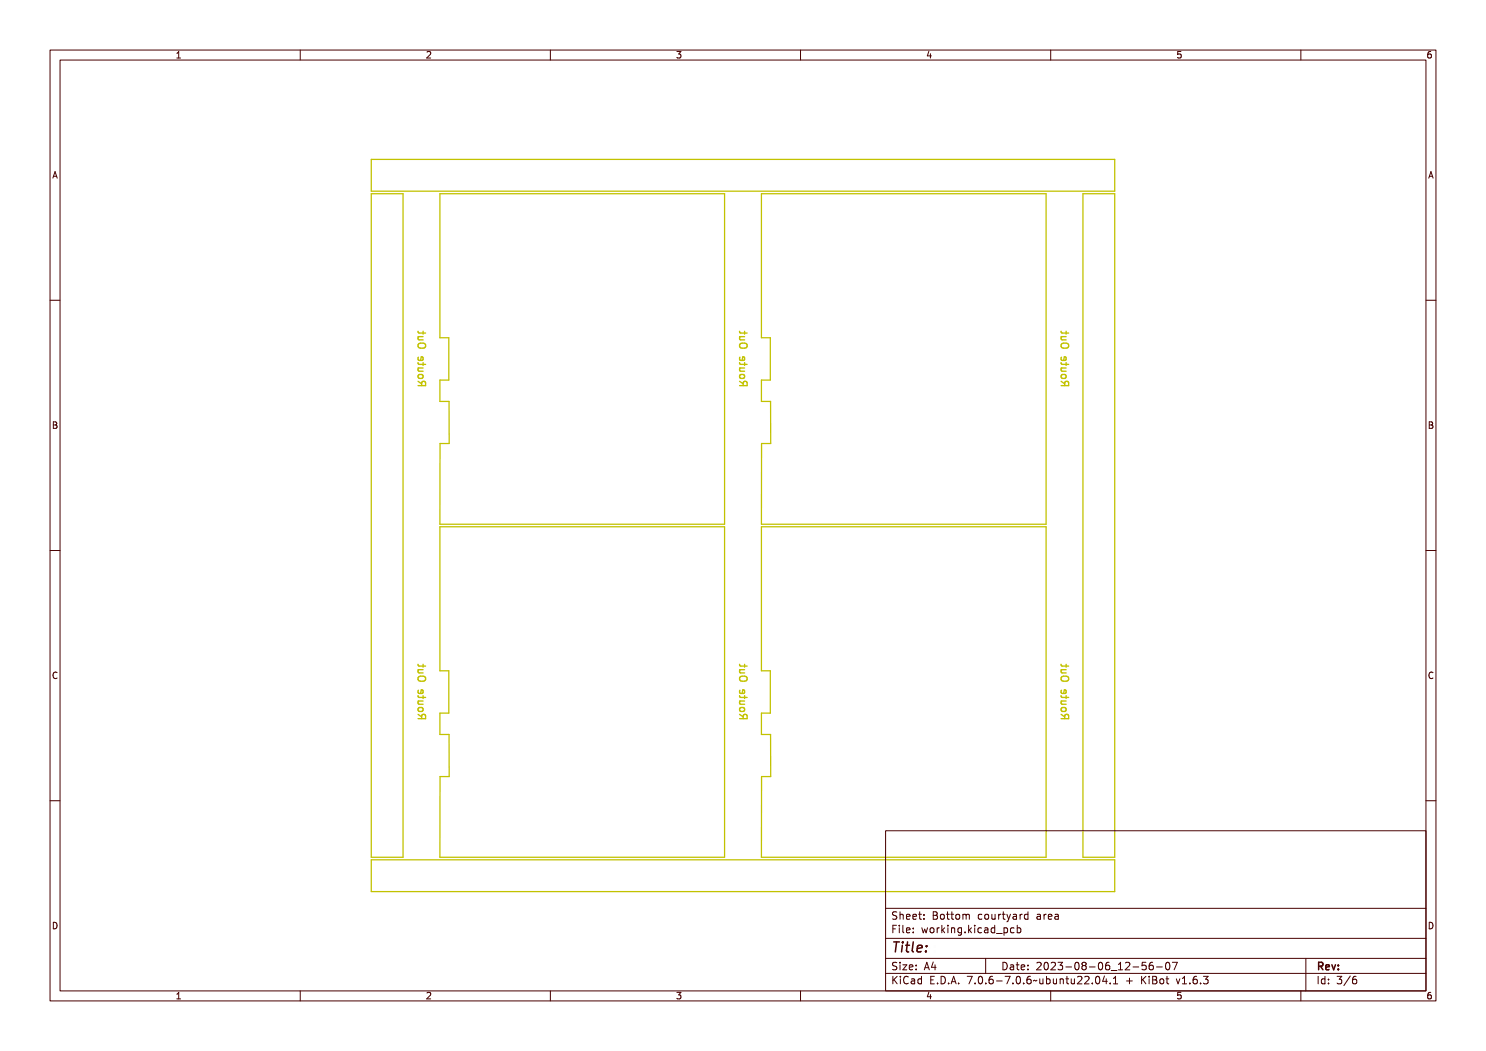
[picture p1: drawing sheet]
<svg xmlns="http://www.w3.org/2000/svg" width="297mm" height="210mm" viewBox="0 0 297 210" stroke-linecap="round" stroke-linejoin="round" font-family="sans-serif">
<defs><g id="words">
<text font-size="2.7" fill="#480000" x="178" y="190.3">Title:</text>
<g font-size="2" fill="#480000">
<text x="178" y="183.7">Sheet: Bottom courtyard area</text>
<text x="178" y="186.5">File: working.kicad_pcb</text>
<text x="178" y="193.9">Size: A4</text>
<text x="178" y="196.6">KiCad E.D.A. 7.0.6-7.0.6~ubuntu22.04.1 + KiBot v1.6.3</text>
<text x="200" y="193.9">Date: 2023-08-06_12-56-07</text>
<text x="263" y="196.6">Id: 3/6</text>
<text x="263" y="193.9">Rev:</text>
</g>
<g font-size="1.7" fill="#480000">
<text x="35" y="11.7">1</text>
<text x="85" y="11.7">2</text>
<text x="135" y="11.7">3</text>
<text x="185" y="11.7">4</text>
<text x="235" y="11.7">5</text>
<text x="285" y="11.7">6</text>
<text x="10.5" y="35.7">A</text>
<text x="285.5" y="35.7">A</text>
<text x="10.5" y="85.6">B</text>
<text x="285.5" y="85.6">B</text>
<text x="10.5" y="135.7">C</text>
<text x="285.5" y="135.7">C</text>
<text x="10.5" y="185.6">D</text>
<text x="285.5" y="185.6">D</text>
<text x="35" y="199.7">1</text>
<text x="85" y="199.7">2</text>
<text x="135" y="199.7">3</text>
<text x="185" y="199.7">4</text>
<text x="235" y="199.7">5</text>
<text x="285" y="199.7">6</text>
</g>
</g></defs>
<path d="M74.2 31.9h148.6v6.3h-148.6zM74.2 38.7h6.4v132.6h-6.4zM87.9 38.7h56.9v66.1h-56.9v-16.2h1.9v-8.4h-1.9v-4.3h1.8v-8.4h-1.8zM152.2 38.7h56.9v66.1h-56.9v-16.2h1.8v-8.4h-1.8v-4.3h1.8v-8.4h-1.8zM216.4 38.7h6.4v132.6h-6.4zM87.9 105.3h56.9v66h-56.9v-16.1h1.9v-8.4h-1.9v-4.3h1.8v-8.5h-1.8zM152.2 105.3h56.9v66h-56.9v-16.1h1.8v-8.4h-1.8v-4.3h1.8v-8.5h-1.8zM74.2 171.8h148.6v6.4h-148.6z" fill="none" stroke="#c2c200" stroke-width=".25"/>
<g fill="none" stroke="#c2c200" stroke-width=".27">
<path d="M83.6 76.2l.7 .5M83.6 77.1h1.5v-.6l-.2-.2-.3-.1-.3 .1v.8M83.6 66.2l.2 .3h1.3M83.6 72.4l.2 .4h1.3M83.6 73.5h1M83.6 67.3h1M83.6 69a.9 .9 0 0 1 1.4 .3 .84 .84 0 0 1-.7 .5 .84 .84 0 0 1-.8-.5zM83.6 75l.7-.2 .2 .2 .1 .3-.3 .3h-.5l-.2-.3zM83.6 71.4v.4l.2 .2 .7-.1v-.5l-.3-.1-.1 .7M83.6 76.3l.5-.1 .2 .2 .7-.4v.2l-.5 .2-.1 .3v.1h.6v.2h-1.5zM83.7 69.2a.9 .9 0 0 1 1.2 .1 .78 .78 0 0 1-1.2 0zM83.7 67.3l-.1 .2v.3l1 .1"/>
<path d="M83.7 73.5l-.1 .2v.4l1 .1M83.8 76.4h.3l.1 .4h-.5zM83.8 68.6a1.02 1.02 0 0 1 1.3 .3 .51 .51 0 0 1-.5 .7h-.5a.51 .51 0 0 1-.5-.4 .51 .51 0 0 1 .2-.6zM83.9 73.7h1.1v.2h-.2a.36 .36 0 0 1 .2 .5 .36 .36 0 0 1-.4 .2h-.7v-.2h.8l.2-.2-.2-.3h-.8zM83.9 72.5h.1v.4h.7l.2-.4h.1v.4l-.2 .2h-.8v.3h-.1v-.3h-.3v-.2h.3zM83.9 67.7h1.1v.1h-.2a.36 .36 0 0 1 .2 .5 .36 .36 0 0 1-.4 .2h-.7v-.2h.8l.2-.2-.2-.2-.8-.1zM83.9 66.5h.1v.4h.7l.2-.4h.1v.4l-.2 .1-.8 .1v.3h-.1v-.3h-.3v-.2h.3zM84 71.4l.5-.2v.8a.42 .42 0 0 0 .4-.3 .42 .42 0 0 0-.1-.4 .48 .48 0 0 1 .2 .4 .48 .48 0 0 1-.2 .5 .55 .55 0 0 1-.8-.1 .55 .55 0 0 1 0-.7zM84.1 71.5l.2-.1v.6l-.3-.2zM84.1 75.2l.5-.1 .2 .1a.4 .4 0 0 1-.4 .5 .4 .4 0 0 1-.4-.5zM84.6 66.2v.6M84.6 72.4v.6"/>
<path d="M147.8 77.1h1.5v-.6l-.1-.2-.4-.1-.2 .1-.1 .8M147.8 73.5h1M147.8 72.4l.2 .4h1.3M147.8 67.3h1M147.8 66.2l.2 .3h1.3M147.8 76.2l.7 .5M147.8 69a.9 .9 0 0 1 1.5 .3 .84 .84 0 0 1-.8 .5 .84 .84 0 0 1-.7-.5zM147.9 75l.6-.2 .3 .2v.3l-.3 .3h-.4l-.3-.3zM147.9 71.4l-.1 .4 .2 .2 .8-.1v-.5l-.3-.1-.2 .7M147.9 76.3l.4-.1 .3 .2 .7-.4v.2l-.5 .2-.2 .3v.1h.7v.2h-1.5zM148 69.2a.9 .9 0 0 1 1.1 .1 .78 .78 0 0 1-1.2 0zM148 73.5l-.2 .2 .1 .4 .9 .1"/>
<path d="M148 67.3l-.2 .2 .1 .3 .9 .1M148 76.4h.4l.1 .4h-.5zM148 68.6a1.02 1.02 0 0 1 1.3 .3 .51 .51 0 0 1-.5 .7h-.5a.51 .51 0 0 1-.5-.4 .51 .51 0 0 1 .2-.6zM148.2 73.7h1.1v.2h-.2a.36 .36 0 0 1 .2 .5 .36 .36 0 0 1-.5 .2h-.6v-.2h.8l.1-.2-.2-.3h-.7zM148.2 72.5h.1v.4h.7l.1-.4h.2l-.1 .4-.1 .2h-.8v.3h-.1v-.3h-.4v-.2h.4zM148.2 67.7h1.1v.1h-.2a.36 .36 0 0 1 .2 .5 .36 .36 0 0 1-.5 .2h-.6v-.2h.8l.1-.2-.2-.2-.7-.1zM148.2 66.5h.1v.4h.7l.1-.4h.2l-.1 .4-.1 .1-.8 .1v.3h-.1v-.3h-.4v-.2h.4zM148.3 71.4l.4-.2v.8a.42 .42 0 0 0 .4-.3 .42 .42 0 0 0-.1-.4 .48 .48 0 0 1 .3 .4 .48 .48 0 0 1-.3 .5 .55 .55 0 0 1-.7-.1 .55 .55 0 0 1 0-.7zM148.4 71.5l.2-.1v.6l-.3-.2zM148.4 75.2l.5-.1 .2 .1a.4 .4 0 0 1-.4 .5 .4 .4 0 0 1-.4-.5zM148.8 66.2v.6M148.8 72.4v.6"/>
<path d="M212.1 77.1h1.5v-.6l-.2-.2-.3-.1-.2 .1-.1 .8M212.1 73.5h1M212.1 72.4l.2 .4h1.3M212.1 67.3h1M212.1 66.2l.2 .3h1.3M212.1 76.2l.7 .5M212.1 69a.9 .9 0 0 1 1.4 .3 .84 .84 0 0 1-.7 .5 .84 .84 0 0 1-.8-.5zM212.2 75l.6-.2 .2 .2 .1 .3-.3 .3h-.4l-.3-.3zM212.2 71.4l-.1 .4 .2 .2 .7-.1v-.5l-.3-.1-.1 .7M212.2 76.3l.4-.1 .2 .2 .7-.4v.2l-.5 .2-.1 .3v.1h.6v.2h-1.5zM212.2 69.2a.9 .9 0 0 1 1.2 .1 .78 .78 0 0 1-1.2 0zM212.2 73.5l-.1 .2 .1 .4 .9 .1"/>
<path d="M212.2 67.3l-.1 .2 .1 .3 .9 .1M212.3 76.4h.4v.4h-.5zM212.3 68.6a1.02 1.02 0 0 1 1.3 .3 .51 .51 0 0 1-.5 .7h-.5a.51 .51 0 0 1-.5-.4 .51 .51 0 0 1 .2-.6zM212.4 73.7h1.1v.2h-.1a.36 .36 0 0 1 .1 .5 .36 .36 0 0 1-.4 .2h-.7v-.2h.8l.2-.2-.2-.3h-.8zM212.4 72.5h.2v.4h.7l.1-.4h.1v.4l-.2 .2h-.7v.3h-.2v-.3h-.3v-.2h.3zM212.4 67.7h1.1v.1h-.1a.36 .36 0 0 1 .1 .5 .36 .36 0 0 1-.4 .2h-.7v-.2h.8l.2-.2-.2-.2-.8-.1zM212.4 66.5h.2v.4h.7l.1-.4h.1v.4l-.2 .1-.7 .1v.3h-.2v-.3h-.3v-.2h.3zM212.5 71.4l.5-.2v.8a.42 .42 0 0 0 .4-.3 .42 .42 0 0 0-.1-.4 .48 .48 0 0 1 .3 .4 .48 .48 0 0 1-.3 .5 .55 .55 0 0 1-.7-.1 .55 .55 0 0 1-.1-.7zM212.6 71.5l.3-.1v.6l-.3-.2zM212.7 75.2l.5-.1 .2 .1a.4 .4 0 0 1-.4 .5 .4 .4 0 0 1-.4-.5zM213.1 66.2v.6M213.1 72.4v.6"/>
<path d="M83.6 132.7l.2 .4h1.3M83.6 139l.2 .4h1.3M83.6 133.8h1M83.6 135.6a.9 .9 0 0 1 1.4 .3 .84 .84 0 0 1-.7 .4 .84 .84 0 0 1-.8-.4zM83.6 137.9v.4l.2 .3 .7-.1v-.6l-.3-.1-.1 .8M83.7 135.7a.9 .9 0 0 1 1.2 .2 .78 .78 0 0 1-1.2 0zM83.7 133.8l-.1 .2v.4l1 .1M83.8 135.2a1.02 1.02 0 0 1 1.3 .3 .51 .51 0 0 1-.5 .6h-.5a.51 .51 0 0 1-.5-.3 .51 .51 0 0 1 .2-.6zM83.9 139.1h.1v.4h.7l.2-.4h.1v.4l-.2 .2h-.8v.3h-.1v-.3h-.3v-.2h.3zM83.9 134.2h1.1v.2h-.2a.36 .36 0 0 1 .2 .4 .36 .36 0 0 1-.4 .3h-.7v-.2h.8l.2-.2-.2-.3h-.8zM83.9 133h.1v.4h.7l.2-.4h.1v.4l-.2 .2h-.8v.3h-.1v-.3h-.3v-.2h.3zM84 137.9l.5-.1v.8a.42 .42 0 0 0 .4-.3 .42 .42 0 0 0-.1-.5 .48 .48 0 0 1 .2 .5 .48 .48 0 0 1-.2 .4 .55 .55 0 0 1-.8-.1 .55 .55 0 0 1 0-.7z"/>
<path d="M84.1 138h.2v.6l-.3-.2zM84.6 132.7v.6M84.6 139v.6M147.8 132.7l.2 .4h1.3M147.8 139l.2 .4h1.3M147.8 133.8h1M147.8 135.6a.9 .9 0 0 1 1.5 .3 .84 .84 0 0 1-.8 .4 .84 .84 0 0 1-.7-.4zM147.9 137.9l-.1 .4 .2 .3 .8-.1v-.6l-.3-.1-.2 .8M148 135.7a.9 .9 0 0 1 1.1 .2 .78 .78 0 0 1-1.2 0zM148 133.8l-.2 .2 .1 .4 .9 .1M148 135.2a1.02 1.02 0 0 1 1.3 .3 .51 .51 0 0 1-.5 .6h-.5a.51 .51 0 0 1-.5-.3 .51 .51 0 0 1 .2-.6zM148.2 139.1h.1v.4h.7l.1-.4h.2l-.1 .4-.1 .2h-.8v.3h-.1v-.3h-.4v-.2h.4z"/>
<path d="M148.2 134.2h1.1v.2h-.2a.36 .36 0 0 1 .2 .4 .36 .36 0 0 1-.5 .3h-.6v-.2h.8l.1-.2-.2-.3h-.7zM148.2 133h.1v.4h.7l.1-.4h.2l-.1 .4-.1 .2h-.8v.3h-.1v-.3h-.4v-.2h.4zM148.3 137.9l.4-.1v.8a.42 .42 0 0 0 .4-.3 .42 .42 0 0 0-.1-.5 .48 .48 0 0 1 .3 .5 .48 .48 0 0 1-.3 .4 .55 .55 0 0 1-.7-.1 .55 .55 0 0 1 0-.7zM148.4 138h.2v.6l-.3-.2zM148.8 132.7v.6M148.8 139v.6M212.1 132.7l.2 .4h1.3M212.1 139l.2 .4h1.3M212.1 133.8h1M212.1 135.6a.9 .9 0 0 1 1.4 .3 .84 .84 0 0 1-.7 .4 .84 .84 0 0 1-.8-.4zM212.2 137.9l-.1 .4 .2 .3 .7-.1v-.6l-.3-.1-.1 .8M212.2 135.7a.9 .9 0 0 1 1.2 .2 .78 .78 0 0 1-1.2 0z"/>
<path d="M212.2 133.8l-.1 .2 .1 .4 .9 .1M212.3 135.2a1.02 1.02 0 0 1 1.3 .3 .51 .51 0 0 1-.5 .6h-.5a.51 .51 0 0 1-.5-.3 .51 .51 0 0 1 .2-.6zM212.4 139.1h.2v.4h.7l.1-.4h.1v.4l-.2 .2h-.7v.3h-.2v-.3h-.3v-.2h.3zM212.4 134.2h1.1v.2h-.1a.36 .36 0 0 1 .1 .4 .36 .36 0 0 1-.4 .3h-.7v-.2h.8l.2-.2-.2-.3h-.8zM212.4 133h.2v.4h.7l.1-.4h.1v.4l-.2 .2h-.7v.3h-.2v-.3h-.3v-.2h.3zM212.5 137.9l.5-.1v.8a.42 .42 0 0 0 .4-.3 .42 .42 0 0 0-.1-.5 .48 .48 0 0 1 .3 .5 .48 .48 0 0 1-.3 .4 .55 .55 0 0 1-.7-.1 .55 .55 0 0 1-.1-.7zM212.6 138h.3v.6l-.3-.2zM213.1 132.7v.6M213.1 139v.6M83.6 143.6h1.5v-.6l-.2-.2-.3-.1-.3 .2v.7M83.6 140.1h1M83.6 142.7l.7 .5"/>
<path d="M83.6 141.5l.7-.1 .2 .1 .1 .4-.3 .3h-.5l-.2-.3zM83.6 142.8l.5-.1 .2 .3 .7-.5v.2l-.5 .3-.1 .2v.2h.6v.2h-1.5zM83.7 140.1l-.1 .2v.4h1M83.8 143h.3l.1 .4h-.5zM83.9 140.3h1.1v.2h-.2a.36 .36 0 0 1 .2 .4 .36 .36 0 0 1-.4 .2h-.7v-.2h.8l.2-.2-.2-.2h-.8zM84.1 141.7h.5l.2 .1a.4 .4 0 0 1-.4 .4 .4 .4 0 0 1-.4-.4zM147.8 143.6h1.5v-.6l-.1-.2-.4-.1-.2 .2-.1 .7M147.8 140.1h1M147.8 142.7l.7 .5M147.9 141.5l.6-.1 .3 .1v.4l-.3 .3h-.4l-.3-.3zM147.9 142.8l.4-.1 .3 .3 .7-.5v.2l-.5 .3-.2 .2v.2h.7v.2h-1.5zM148 140.1l-.2 .2 .1 .4h.9"/>
<path d="M148 143h.4l.1 .4h-.5zM148.2 140.3h1.1v.2h-.2a.36 .36 0 0 1 .2 .4 .36 .36 0 0 1-.5 .2h-.6v-.2h.8l.1-.2-.2-.2h-.7zM148.4 141.7h.5l.2 .1a.4 .4 0 0 1-.4 .4 .4 .4 0 0 1-.4-.4zM212.1 142.7l.7 .5M212.1 143.6h1.5v-.6l-.2-.2-.3-.1-.2 .2-.1 .7M212.1 140.1h1M212.2 141.5l.6-.1 .2 .1 .1 .4-.3 .3h-.4l-.3-.3zM212.2 142.8l.4-.1 .2 .3 .7-.5v.2l-.5 .3-.1 .2v.2h.6v.2h-1.5zM212.2 140.1l-.1 .2 .1 .4h.9M212.3 143h.4v.4h-.5zM212.4 140.3h1.1v.2h-.1a.36 .36 0 0 1 .1 .4 .36 .36 0 0 1-.4 .2h-.7v-.2h.8l.2-.2-.2-.2h-.8zM212.7 141.7h.5l.2 .1a.4 .4 0 0 1-.4 .4 .4 .4 0 0 1-.4-.4z"/>
<circle cx="84.4" cy="75.4" r=".53"/>
<circle cx="148.7" cy="75.4" r=".53"/>
<circle cx="212.9" cy="75.4" r=".53"/>
<circle cx="84.4" cy="141.9" r=".53"/>
<circle cx="148.7" cy="141.9" r=".53"/>
<circle cx="212.9" cy="141.9" r=".53"/>
</g>
<g fill="none" stroke="#480000" stroke-width=".2">
<path d="M10 10h277v190h-277zM12 12h273v186h-273zM60 10v2M110 10v2M160 10v2M210 10v2M260 10v2M10 60h2M285 60h2M10 110h2M285 110h2M10 160h2"/>
<path d="M285 160h2M177 166h108v32h-108zM60 198v2M110 198v2M160 198v2M177 181.5h108M177 187.5h108M177 191.5h108M177 194.5h108M178.1 195.2h.2v.6l.6-.6h.3l-.6 .6 .6 .8h-.2l-.5-.7-.2 .2v.5h-.2zM178.2 185h.9v.2h-.7v.4h.6v.2h-.6v.7h-.2zM178.3 182.4l.5-.1h.2v.2a.31 .31 0 0 0-.5-.1 .31 .31 0 0 0 0 .5 .5 .5 0 0 1 .6 .6 .5 .5 0 0 1-.8 .2l-.1-.2a.34 .34 0 0 0 .4 .1 .34 .34 0 0 0 .1-.5 .47 .47 0 0 1-.5-.2 .47 .47 0 0 1 .1-.5z"/>
<path d="M178.3 192.5l.5-.1h.2v.2a.31 .31 0 0 0-.5-.1 .31 .31 0 0 0 0 .5 .5 .5 0 0 1 .6 .6 .5 .5 0 0 1-.8 .2l-.1-.2a.34 .34 0 0 0 .4 .1 .34 .34 0 0 0 .1-.5 .47 .47 0 0 1-.5-.2 .47 .47 0 0 1 .1-.5zM179.4 182.2h.2v.6a.35 .35 0 0 1 .4-.1 .35 .35 0 0 1 .2 .4v.6h-.2v-.8h-.4v.8h-.2zM179.5 185.4h.4v.9h.4v.2h-.9v-.2h.3v-.8h-.2zM179.5 192.8h.4v.9h.4v.1h-.9v-.1h.3v-.8h-.2zM179.5 195.6h.4v.9h.4v.1h-.9v-.1h.3v-.8h-.2zM179.7 184.9h.2v.3h-.2zM179.7 192.3h.2v.3h-.2zM179.7 195.1h.2v.3h-.2zM180.6 184.9h.4v1.3l.4 .1v.2l-.5-.2v-1.2h-.3zM180.6 192.8h.8l-.6 .9h.6v.1h-.8l.6-.9h-.6zM180.7 182.8l.1-.1a.49 .49 0 0 1 .5 0 .49 .49 0 0 1 .2 .5h-.8a.42 .42 0 0 0 .3 .4 .42 .42 0 0 0 .4-.1 .47 .47 0 0 1-.4 .3 .47 .47 0 0 1-.4-.3zM180.7 195.4a.4 .4 0 0 1 .4-.3 .4 .4 0 0 1 .4 .3 .56 .56 0 0 0-.8 .4 .56 .56 0 0 0 .5 .7l.3-.1a.43 .43 0 0 1-.5 .3 .43 .43 0 0 1-.4-.4v-.6z"/>
<path d="M180.8 182.9l.4-.1 .1 .3h-.6zM181.8 195.6l.3-.1a.43 .43 0 0 1 .5 .5v.6h-.1v-.1a.38 .38 0 0 1-.5 .2 .38 .38 0 0 1-.2-.5 .38 .38 0 0 1 .4-.2h.3a.35 .35 0 0 0-.3-.4 .35 .35 0 0 0-.4 .2zM181.9 182.8l.1-.1a.49 .49 0 0 1 .5 0 .49 .49 0 0 1 .2 .5h-.8a.42 .42 0 0 0 .3 .4 .42 .42 0 0 0 .5-.1 .47 .47 0 0 1-.5 .3 .47 .47 0 0 1-.4-.3zM181.9 185.5l.1-.1a.49 .49 0 0 1 .5 0 .49 .49 0 0 1 .2 .5h-.8a.42 .42 0 0 0 .3 .4 .42 .42 0 0 0 .5-.1 .47 .47 0 0 1-.5 .3 .47 .47 0 0 1-.4-.3zM181.9 192.9l.1-.1a.49 .49 0 0 1 .5 0 .49 .49 0 0 1 .2 .5h-.8a.42 .42 0 0 0 .3 .4 .42 .42 0 0 0 .5-.1 .47 .47 0 0 1-.5 .3 .47 .47 0 0 1-.4-.3zM182 196.2l.5-.1a.31 .31 0 0 1-.2 .4 .31 .31 0 0 1-.4-.1zM182 182.9l.4-.1 .1 .3h-.6zM182 185.6l.4-.1 .1 .3h-.6zM182 193l.4-.1 .1 .3h-.6zM183 195.7l.4-.2 .2 .2v-.6h.2v1.5h-.2v-.1a.42 .42 0 0 1-.5 .1 .42 .42 0 0 1-.2-.5zM183.2 195.8l.1-.1a.4 .4 0 0 1 .3 .4 .4 .4 0 0 1-.3 .4l-.2-.2zM183.2 182.3h.2v.4h.4v.1h-.4v.7l.4 .1v.1h-.4l-.1-.1-.1-.8h-.3v-.1h.3z"/>
<path d="M183.3 185.4h.2v.3h-.2zM183.3 186.2h.2v.3h-.2zM183.3 192.8h.2v.3h-.2zM183.3 193.6h.2v.2h-.2zM184.5 182.7h.2v.3h-.2zM184.5 183.5h.2v.2h-.2zM185.2 185.4h.2l.2 .8 .1-.5h.2l.2 .5 .1-.8h.2l-.2 1.1h-.2l-.2-.7-.2 .7h-.1zM185.4 195.2h.9v.2h-.7v.4h.6v.2h-.6v.5h.7v.1h-.9zM185.7 192.4h.2l.5 1.4h-.2l-.1-.3h-.5l-.1 .3h-.2zM185.8 192.6l.2 .7h-.4zM186.6 182.3h.4a.35 .35 0 0 1 .5 .2 .35 .35 0 0 1-.3 .5 .41 .41 0 0 1 .3 .5 .41 .41 0 0 1-.5 .2h-.4zM186.8 183.1h.2a.27 .27 0 0 1 .3 .2 .27 .27 0 0 1-.3 .3h-.2z"/>
<path d="M186.8 182.5h.2a.23 .23 0 0 1 .3 .2 .23 .23 0 0 1-.3 .2h-.2zM186.8 185.6l.1-.1a.39 .39 0 0 1 .4 .4 .39 .39 0 0 1-.4 .4l-.1-.2zM186.9 196.4h.2v.2h-.2zM187.1 192.4h.2v.9h.2v.2h-.2v.3h-.2v-.3h-.6zM187.1 192.6v.7h-.4zM187.8 195.2a.76 .76 0 0 1 .9 .7 .76 .76 0 0 1-.9 .7zM188 195.4a.57 .57 0 0 1 .5 .5 .57 .57 0 0 1-.5 .6zM188 185.4h.2v.2v-.1a.29 .29 0 0 1 .3-.2 .29 .29 0 0 1 .3 .3 .37 .37 0 0 0-.5-.1 .37 .37 0 0 0-.1 .4v.6h-.2zM188 182.9l.1-.1a.39 .39 0 0 1 .4 .4 .39 .39 0 0 1-.4 .4l-.1-.2zM189.1 184.9h.1v.9l.5-.4h.2l-.4 .4 .5 .7h-.2l-.4-.6-.2 .1v.5h-.1zM189.2 182.3h.2v.4h.4v.1h-.4v.7l.4 .1v.1h-.4l-.1-.1-.1-.8h-.2v-.1h.2zM189.3 196.4h.3v.2h-.3z"/>
<path d="M190.3 185.4h.4v.9h.4v.2h-.9v-.2h.4v-.8h-.3zM190.5 182.3h.1v.4h.4v.1h-.4v.7l.4 .1v.1h-.4l-.1-.1v-.8h-.3v-.1h.3zM190.5 195.2h.3l.4 1.4h-.2l-.1-.3h-.5l-.1 .3h-.2zM190.6 184.9h.1v.3h-.1zM190.6 195.4l.2 .7h-.4zM191.4 185.4h.2v.1a.35 .35 0 0 1 .4-.1 .35 .35 0 0 1 .3 .4v.7h-.2l-.1-.9h-.3l-.1 .9h-.2zM191.6 182.9l.1-.1a.39 .39 0 0 1 .4 .4 .39 .39 0 0 1-.4 .4l-.1-.2zM191.7 196.4h.3v.2h-.3zM192.5 182.7l.6 .1 .3-.1 .1 1h-.1l-.1-.9-.2 .1v.8h-.1l-.2-.9-.1 .9h-.2zM192.7 185.5l.3-.2 .3 .2v-.1h.2v1a.53 .53 0 0 1-.8 .4v-.2a.36 .36 0 0 0 .4 .1 .36 .36 0 0 0 .2-.4l-.1 .1a.53 .53 0 0 1-.7-.3 .53 .53 0 0 1 .2-.6zM192.8 185.6l.1-.1a.39 .39 0 0 1 .4 .4 .39 .39 0 0 1-.4 .4l-.1-.2zM193.8 195.2h.9l-.5 1.4h-.2l.5-1.2h-.7z"/>
<path d="M194.1 186.2h.3v.3h-.3zM195.1 184.9h.2v.9l.4-.4h.3l-.5 .4 .5 .7h-.2l-.4-.6-.1 .1v.5h-.2zM195.2 182.8a.39 .39 0 0 1 .4-.2 .39 .39 0 0 1 .3 .3 .4 .4 0 0 0-.6 0 .4 .4 0 0 0 0 .6 .4 .4 0 0 0 .6 0 .45 .45 0 0 1-.6 .3 .45 .45 0 0 1-.3-.6zM195.3 196.4h.3v.2h-.3zM196.3 185.4h.5v.9h.3v.2h-.9v-.2h.4v-.8h-.3zM196.3 195.4a.57 .57 0 0 1 .7 0 .57 .57 0 0 1 .1 .8 .5 .5 0 0 1-.6 .5 .5 .5 0 0 1-.3-.8zM196.4 182.9l.1-.1a.39 .39 0 0 1 .4 .4 .39 .39 0 0 1-.4 .4l-.1-.2zM196.5 195.4a.61 .61 0 0 1 .4 1l-.1 .1a.61 .61 0 0 1-.4-1zM196.6 184.9h.2v.3h-.2zM197 191.5v3M197.4 182.7h.2v.8l.2 .1 .3-.2v-.7h.2v1h-.2v-.1a.35 .35 0 0 1-.4 .2 .35 .35 0 0 1-.3-.5zM197.6 185.5a.39 .39 0 0 1 .4-.2 .39 .39 0 0 1 .3 .3 .4 .4 0 0 0-.6 0 .4 .4 0 0 0 0 .6 .4 .4 0 0 0 .6 0 .45 .45 0 0 1-.6 .3 .45 .45 0 0 1-.3-.6z"/>
<path d="M197.7 196.4h.3v.2h-.3zM198.7 185.4l.2-.1a.43 .43 0 0 1 .6 .5v.7h-.2v-.2a.38 .38 0 0 1-.5 .2 .38 .38 0 0 1-.2-.5 .38 .38 0 0 1 .5-.2h.2a.35 .35 0 0 0-.3-.4 .35 .35 0 0 0-.3 .2zM198.7 195.4a.38 .38 0 0 1 .4-.3 .38 .38 0 0 1 .3 .3 .43 .43 0 0 0-.5 0 .43 .43 0 0 0-.1 .5 .46 .46 0 0 1 .7 .1 .46 .46 0 0 1-.2 .6 .46 .46 0 0 1-.7-.2zM198.8 182.7h.2v.2v-.1a.29 .29 0 0 1 .4-.2 .29 .29 0 0 1 .2 .3 .37 .37 0 0 0-.4-.1 .37 .37 0 0 0-.2 .4v.5h-.2zM198.8 186l.5-.1a.31 .31 0 0 1-.1 .4 .31 .31 0 0 1-.4-.1zM199.9 185.5l.3-.2 .3 .2v-.6h.2v1.6h-.2v-.2a.42 .42 0 0 1-.5 .1 .42 .42 0 0 1-.2-.5zM200 196h.5v.2h-.5zM200 185.6l.1-.1a.39 .39 0 0 1 .4 .4 .39 .39 0 0 1-.4 .4l-.1-.2zM200.1 182.3h.2v.4h.4v.1h-.4v.7l.4 .1v.1h-.4l-.2-.1v-.8h-.3v-.1h.3zM200.1 192.4a.76 .76 0 0 1 1 .7 .76 .76 0 0 1-1 .7zM200.3 192.6a.57 .57 0 0 1 .6 .5 .57 .57 0 0 1-.6 .6zM200.9 186.8l1.2 .1z"/>
<path d="M201 182.7h.2l.3 .8 .3-.8h.2l-.3 .7a.68 .68 0 0 1-.7 .8l.4-.5zM201 195.2h.9l-.5 1.4h-.2l.5-1.2h-.7zM201.4 192.8l.3-.1a.43 .43 0 0 1 .5 .5v.6h-.1v-.1a.38 .38 0 0 1-.5 .2 .38 .38 0 0 1-.2-.5 .38 .38 0 0 1 .4-.2h.3a.35 .35 0 0 0-.3-.4 .35 .35 0 0 0-.4 .2zM201.6 193.4l.5-.1a.31 .31 0 0 1-.2 .4 .31 .31 0 0 1-.4-.1zM202.2 185.4h.2v.1a.53 .53 0 0 1 .8 .3 .53 .53 0 0 1-.6 .7l-.2-.2v.6h-.2zM202.3 182.7l.3-.1a.43 .43 0 0 1 .5 .5v.6h-.2v-.1a.38 .38 0 0 1-.5 .2 .38 .38 0 0 1-.2-.5 .38 .38 0 0 1 .5-.2h.2a.35 .35 0 0 0-.2-.4 .35 .35 0 0 0-.4 .2zM202.4 183.3l.5-.1a.31 .31 0 0 1-.1 .4 .31 .31 0 0 1-.4-.1zM202.5 185.6l.1-.1a.4 .4 0 0 1 .4 .4 .4 .4 0 0 1-.4 .4l-.2-.2zM202.5 196.4h.3v.2h-.3zM202.8 192.4h.2v.4h.4v.1h-.4v.7l.4 .1v.1h-.4l-.2-.1v-.8h-.3v-.1h.3zM203.5 195.4a.57 .57 0 0 1 .8 0 .57 .57 0 0 1 0 .8 .5 .5 0 0 1-.6 .5 .5 .5 0 0 1-.3-.8zM203.6 185.5a.39 .39 0 0 1 .4-.2 .39 .39 0 0 1 .3 .3 .4 .4 0 0 0-.5 0 .4 .4 0 0 0 0 .6 .4 .4 0 0 0 .5 0 .45 .45 0 0 1-.6 .3 .45 .45 0 0 1-.2-.6z"/>
<path d="M203.6 182.7h.2v.2l.1-.1a.29 .29 0 0 1 .3-.2 .29 .29 0 0 1 .2 .3 .37 .37 0 0 0-.4-.1 .37 .37 0 0 0-.2 .4v.5h-.2zM203.7 195.4a.61 .61 0 0 1 .4 1l-.1 .1a.61 .61 0 0 1-.3-1zM203.9 192.9l.1-.1a.49 .49 0 0 1 .5 0 .49 .49 0 0 1 .2 .5h-.8a.42 .42 0 0 0 .3 .4 .42 .42 0 0 0 .5-.1 .47 .47 0 0 1-.5 .3 .47 .47 0 0 1-.4-.3zM204 193l.4-.1 .1 .3h-.6zM204.7 184.9h.1v.6a.53 .53 0 0 1 .8 .3 .53 .53 0 0 1-.6 .7l-.2-.2v.2h-.1zM204.7 182.8l.3-.2 .3 .2v-.6h.2v1.5h-.2v-.1a.42 .42 0 0 1-.5 .1 .42 .42 0 0 1-.2-.5zM204.8 182.9l.1-.1a.4 .4 0 0 1 .4 .4 .4 .4 0 0 1-.4 .4l-.1-.2zM204.9 185.6l.1-.1a.39 .39 0 0 1 .4 .4 .39 .39 0 0 1-.4 .4l-.1-.2zM204.9 196.4h.3v.2h-.3zM205.3 192.8h.2v.3h-.2zM205.3 193.6h.2v.2h-.2zM205.9 195.4a.38 .38 0 0 1 .4-.3 .38 .38 0 0 1 .3 .3 .43 .43 0 0 0-.5 0 .43 .43 0 0 0-.1 .5 .46 .46 0 0 1 .7 .1 .46 .46 0 0 1-.2 .6 .46 .46 0 0 1-.6-.2z"/>
<path d="M207 196l1-.1a.49 .49 0 0 1-.8 .1l-.2 .2zM207.1 182.7l.3-.1a.43 .43 0 0 1 .5 .5v.6h-.2v-.1a.38 .38 0 0 1-.5 .2 .38 .38 0 0 1-.2-.5 .38 .38 0 0 1 .5-.2h.2a.35 .35 0 0 0-.2-.4 .35 .35 0 0 0-.4 .2zM207.3 183.3l.4-.1a.31 .31 0 0 1-.1 .4 .31 .31 0 0 1-.4-.1zM207.4 192.5a.53 .53 0 0 1 .8 .1 .53 .53 0 0 1-.3 .7l-.3 .4h.7v.1h-.9l.3-.5a.4 .4 0 0 0 .3-.4 .4 .4 0 0 0-.3-.4l-.3 .2zM208.3 195.6h.1l.1 .8 .2 .1 .2-.2v-.7h.2v1h-.2v-.1a.35 .35 0 0 1-.4 .2 .35 .35 0 0 1-.2-.5zM208.4 182.7h.2v.2l.1-.1a.29 .29 0 0 1 .3-.2 .29 .29 0 0 1 .2 .3 .37 .37 0 0 0-.4-.1 .37 .37 0 0 0-.2 .4v.5h-.2zM208.7 192.6a.57 .57 0 0 1 .7 0 .57 .57 0 0 1 .1 .8 .5 .5 0 0 1-.6 .5 .5 .5 0 0 1-.3-.8zM208.9 192.6a.61 .61 0 0 1 .3 1l-.1 .1a.61 .61 0 0 1-.3-1zM209.5 195.1h.2v.6a.53 .53 0 0 1 .7 .3 .53 .53 0 0 1-.6 .7l-.1-.2v.1h-.2zM209.5 182.8l.2-.1a.49 .49 0 0 1 .5 0 .49 .49 0 0 1 .2 .5h-.8a.42 .42 0 0 0 .3 .4 .42 .42 0 0 0 .4-.1 .47 .47 0 0 1-.4 .3 .47 .47 0 0 1-.4-.3zM209.7 182.9l.3-.1 .2 .3h-.6zM209.7 195.8l.1-.1a.4 .4 0 0 1 .4 .4 .4 .4 0 0 1-.4 .4l-.1-.2z"/>
<path d="M209.8 192.5a.53 .53 0 0 1 .8 .1 .53 .53 0 0 1-.3 .7l-.3 .4h.7v.1h-.9l.3-.5a.4 .4 0 0 0 .3-.4 .4 .4 0 0 0-.3-.4l-.3 .2zM210 198v2M210.7 195.6h.2v.8l.2 .1 .2-.2v-.7h.2v1h-.2v-.1a.35 .35 0 0 1-.4 .2 .35 .35 0 0 1-.2-.5zM210.7 182.7l.3-.1a.43 .43 0 0 1 .5 .5v.6h-.2v-.1a.38 .38 0 0 1-.4 .2 .38 .38 0 0 1-.3-.5 .38 .38 0 0 1 .5-.2h.2a.35 .35 0 0 0-.2-.4 .35 .35 0 0 0-.4 .2zM210.9 183.3l.4-.1a.31 .31 0 0 1-.1 .4 .31 .31 0 0 1-.4-.1zM211 192.4a.46 .46 0 0 1 .6 0 .46 .46 0 0 1 .1 .6l-.1 .1a.47 .47 0 0 1 .2 .7 .47 .47 0 0 1-.7 0l-.1-.2a.35 .35 0 0 0 .5 .1 .35 .35 0 0 0 0-.5h-.3v-.2a.29 .29 0 0 0 .4-.1 .29 .29 0 0 0-.1-.4 .29 .29 0 0 0-.4 .1h-.1zM211.9 195.6h.2v.1a.35 .35 0 0 1 .4-.1 .35 .35 0 0 1 .2 .4v.6h-.2v-.8h-.4v.8h-.2zM212.4 193.2h.5v.2h-.5zM213.3 195.2h.2v.4h.4v.1h-.4v.7l.4 .1v.1h-.4l-.2-.1v-.8h-.3v-.1h.3zM213.5 192.6a.57 .57 0 0 1 .7 0 .57 .57 0 0 1 .1 .8 .5 .5 0 0 1-.6 .5 .5 .5 0 0 1-.3-.8zM213.7 192.6a.61 .61 0 0 1 .3 1v.1a.61 .61 0 0 1-.4-1zM214.3 195.6h.2v.8l.2 .1 .2-.2v-.7h.2v1h-.2v-.1a.35 .35 0 0 1-.4 .2 .35 .35 0 0 1-.2-.5z"/>
<path d="M214.7 192.5a.41 .41 0 0 1 .7-.1 .41 .41 0 0 1-.2 .7 .42 .42 0 0 1 .2 .6 .42 .42 0 0 1-.7 0 .42 .42 0 0 1 .2-.6l-.3-.2zM215.5 195.3a.53 .53 0 0 1 .8 .1 .53 .53 0 0 1-.3 .7l-.3 .4h.6v.1h-.9l.4-.5a.4 .4 0 0 0 .3-.4 .4 .4 0 0 0-.3-.4l-.3 .2zM216 193.2h.5v.2h-.5zM216.7 195.3a.53 .53 0 0 1 .8 .1 .53 .53 0 0 1-.3 .7l-.3 .4h.6v.1h-.9l.4-.5a.4 .4 0 0 0 .3-.4 .4 .4 0 0 0-.3-.4l-.3 .2zM217.1 192.6a.57 .57 0 0 1 .7 0 .57 .57 0 0 1 .1 .8 .5 .5 0 0 1-.6 .5 .5 .5 0 0 1-.3-.8zM217.3 192.6a.61 .61 0 0 1 .3 1v.1a.61 .61 0 0 1-.4-1zM218.2 196.4h.2v.2h-.2zM218.3 192.6a.38 .38 0 0 1 .4-.3 .38 .38 0 0 1 .3 .3 .43 .43 0 0 0-.5 0 .43 .43 0 0 0-.1 .5 .46 .46 0 0 1 .6 .1 .46 .46 0 0 1-.1 .6 .46 .46 0 0 1-.7-.2zM219.2 195.4a.57 .57 0 0 1 .7 0 .57 .57 0 0 1 .1 .8 .5 .5 0 0 1-.7 .5 .5 .5 0 0 1-.3-.8zM219.2 194.2l1.3 .1zM219.4 195.4a.61 .61 0 0 1 .3 1l-.1 .1a.61 .61 0 0 1-.3-1zM220.7 192.5l.5-.1v1.3h.3v.1h-.8v-.1h.3v-1.1h-.3z"/>
<path d="M220.8 195.2h.2v.9h.2v.2h-.2v.3h-.2v-.3h-.6zM220.8 195.4v.7h-.4zM221.8 196.4h.2v.2h-.2zM221.8 192.5a.53 .53 0 0 1 .8 .1 .53 .53 0 0 1-.3 .7l-.3 .4h.7v.1h-.9l.3-.5a.4 .4 0 0 0 .4-.4 .4 .4 0 0 0-.4-.4l-.3 .2zM222.8 195.3l.5-.1v1.3h.3v.1h-.8v-.1h.3v-1.1h-.3zM223.2 193.2h.5v.2h-.5zM224.3 192.4h.7v.2h-.6v.3a.53 .53 0 0 1 .7 .7 .53 .53 0 0 1-.9 .2v-.2a.38 .38 0 0 0 .5 .1 .38 .38 0 0 0 .1-.5 .38 .38 0 0 0-.5-.1zM225.4 195.5h.2v.4h.4v.2h-.4v.4h-.2v-.4h-.4v-.2h.4zM225.5 192.6a.38 .38 0 0 1 .4-.3 .38 .38 0 0 1 .3 .3 .43 .43 0 0 0-.5 0 .43 .43 0 0 0-.1 .5 .46 .46 0 0 1 .7 .1 .46 .46 0 0 1-.2 .6 .46 .46 0 0 1-.7-.2zM226.8 193.2h.5v.2h-.5zM227.5 195.2h.2v.6l.6-.6h.2l-.6 .6 .6 .8h-.2l-.5-.7-.1 .2v.5h-.2zM227.9 192.6a.57 .57 0 0 1 .8 0 .57 .57 0 0 1 0 .8 .5 .5 0 0 1-.6 .5 .5 .5 0 0 1-.3-.8z"/>
<path d="M228.2 192.6a.61 .61 0 0 1 .3 1l-.1 .1a.61 .61 0 0 1-.3-1zM228.8 195.6h.4v.9h.4v.1h-.9v-.1h.4v-.8h-.3zM229 192.4h.9l-.5 1.4h-.2l.5-1.2h-.7zM229.1 195.1h.1v.3h-.1zM229.9 195.2h.4a.35 .35 0 0 1 .5 .2 .35 .35 0 0 1-.3 .5 .41 .41 0 0 1 .3 .5 .41 .41 0 0 1-.5 .2h-.4zM230.1 196h.2a.27 .27 0 0 1 .3 .2 .27 .27 0 0 1-.3 .3h-.2zM230.1 195.4h.2a.23 .23 0 0 1 .3 .2 .23 .23 0 0 1-.3 .2h-.2zM231.2 193.2h1.1M231.3 195.8l.1-.1a.39 .39 0 0 1 .4 .4 .39 .39 0 0 1-.4 .4l-.1-.2zM232.6 195.2h.1v.4h.4v.1h-.4l.1 .7 .3 .1v.1h-.3l-.2-.1v-.8h-.3v-.1h.3zM233.2 192.4l.1-.1a.8 .8 0 0 1 .5 .7 .8 .8 0 0 1-.5 .8 1 1 0 0 1-.1-1.4zM234.3 192.3h1l-.6 1.5"/>
<path d="M234.6 195.6h.2l.3 .9 .4-.9h.2l-.4 1h-.3zM236 195.3l.5-.1v1.3h.3v.1h-.8v-.1h.3v-1.1h-.3zM237.4 196.4h.3v.2h-.3zM238.4 195.4a.38 .38 0 0 1 .4-.3 .38 .38 0 0 1 .3 .3 .43 .43 0 0 0-.5 0 .43 .43 0 0 0-.1 .5 .46 .46 0 0 1 .7 .1 .46 .46 0 0 1-.2 .6 .46 .46 0 0 1-.7-.2zM239.8 196.4h.3v.2h-.3zM240.7 195.2a.46 .46 0 0 1 .6 0 .46 .46 0 0 1 .1 .6l-.1 .1a.47 .47 0 0 1 .2 .7 .47 .47 0 0 1-.7 0l-.1-.2a.35 .35 0 0 0 .5 .1 .35 .35 0 0 0 0-.5l-.3-.1v-.1a.29 .29 0 0 0 .4-.1 .29 .29 0 0 0-.1-.4 .29 .29 0 0 0-.4 .1h-.1zM260 198v2M261 191.5v6.5M263.2 195.2h.8v.2h-.3v1.1h.3v.1h-.8v-.1h.3v-1.1h-.3zM264.4 195.7l.3-.2 .3 .2v-.6h.2v1.5h-.2v-.1a.42 .42 0 0 1-.5 .1 .42 .42 0 0 1-.2-.5zM264.6 195.8l.1-.1a.4 .4 0 0 1 .3 .4 .4 .4 0 0 1-.3 .4l-.2-.2zM265.9 195.6h.2v.3h-.2z"/>
<path d="M265.9 196.4h.2v.2h-.2zM268 195.2a.46 .46 0 0 1 .6 0 .46 .46 0 0 1 .1 .6l-.1 .1a.47 .47 0 0 1 .2 .7 .47 .47 0 0 1-.8 0l-.1-.2a.35 .35 0 0 0 .6 .1 .35 .35 0 0 0 0-.5l-.3-.1v-.1a.29 .29 0 0 0 .4-.1 .29 .29 0 0 0-.1-.4 .29 .29 0 0 0-.4 .1h-.1zM269.9 195.2h.2l-.8 1.6h-.2zM270.5 195.4a.38 .38 0 0 1 .4-.3 .38 .38 0 0 1 .3 .3 .43 .43 0 0 0-.5 0 .43 .43 0 0 0-.2 .5 .46 .46 0 0 1 .7 .1 .46 .46 0 0 1-.2 .6 .46 .46 0 0 1-.6-.2z"/>
<circle cx="187" cy="185.9" r=".53"/>
<circle cx="188.2" cy="183.2" r=".53"/>
<circle cx="191.8" cy="183.2" r=".53"/>
<circle cx="196.6" cy="183.2" r=".53"/>
<circle cx="196.7" cy="195.9" r=".13"/>
<circle cx="199.1" cy="196.2" r=".32"/>
<circle cx="203.9" cy="195.9" r=".13"/>
<circle cx="206.3" cy="196.2" r=".32"/>
<circle cx="209" cy="193.1" r=".13"/>
<circle cx="213.8" cy="193.1" r=".13"/>
<circle cx="215" cy="193.4" r=".29"/>
<circle cx="215" cy="192.8" r=".25"/>
<circle cx="217.4" cy="193.1" r=".13"/>
<circle cx="218.7" cy="193.4" r=".32"/>
<circle cx="219.5" cy="195.9" r=".13"/>
<circle cx="225.9" cy="193.4" r=".32"/>
<circle cx="228.3" cy="193.1" r=".13"/>
<circle cx="231.5" cy="196.1" r=".53"/>
<circle cx="238.8" cy="196.2" r=".32"/>
<circle cx="270.9" cy="196.2" r=".32"/>
</g>
<g fill="none" stroke="#480000" stroke-width=".3">
<path d="M178.1 188.4h1.4v.2h-.6v1.7h-.2v-1.7h-.6zM179.9 188.8h.7v1.3h.4v.2h-1.2v-.2h.5v-1.1h-.4zM180.3 188.3h.3v.3h-.3zM181.8 188.4h.2v.4h.6v.2h-.6v1l.6 .1v.2a.55 .55 0 0 1-.8-.5v-.8h-.4v-.2h.4zM183 188.3h.6l.1 1.6 .1 .2h.4v.2a.54 .54 0 0 1-.8-.5v-1.4h-.4zM184.8 189a.65 .65 0 0 1 .8-.1 .65 .65 0 0 1 .3 .7h-1.1a.56 .56 0 0 0 .4 .5 .56 .56 0 0 0 .6-.1v.2a.81 .81 0 0 1-1.1-.1 .81 .81 0 0 1 .1-1.1zM185 189.1l.4-.1 .2 .4h-.8zM186.7 188.9h.3v.4h-.3zM186.7 189.9h.3v.4h-.3zM263.1 192.4a.73 .73 0 0 1 .9 .2v.3l-.3 .3 .5 .6h-.2l-.3-.4-.2-.2h-.2v.6h-.2zM263.3 192.6h.2a.26 .26 0 0 1 .3 .2 .26 .26 0 0 1-.2 .3h-.3zM264.5 192.9l.1-.1a.49 .49 0 0 1 .5 0 .49 .49 0 0 1 .2 .5h-.8a.42 .42 0 0 0 .3 .4 .42 .42 0 0 0 .4-.1 .47 .47 0 0 1-.4 .3 .47 .47 0 0 1-.4-.3z"/>
<path d="M264.6 193l.3-.1 .2 .3h-.6zM265.5 192.8h.2l.3 .9 .3-.9h.2l-.4 1h-.2zM267.1 192.8h.2v.3h-.2zM267.1 193.6h.2v.2h-.2z"/>
</g>
<use href="#words"/>
</svg>
